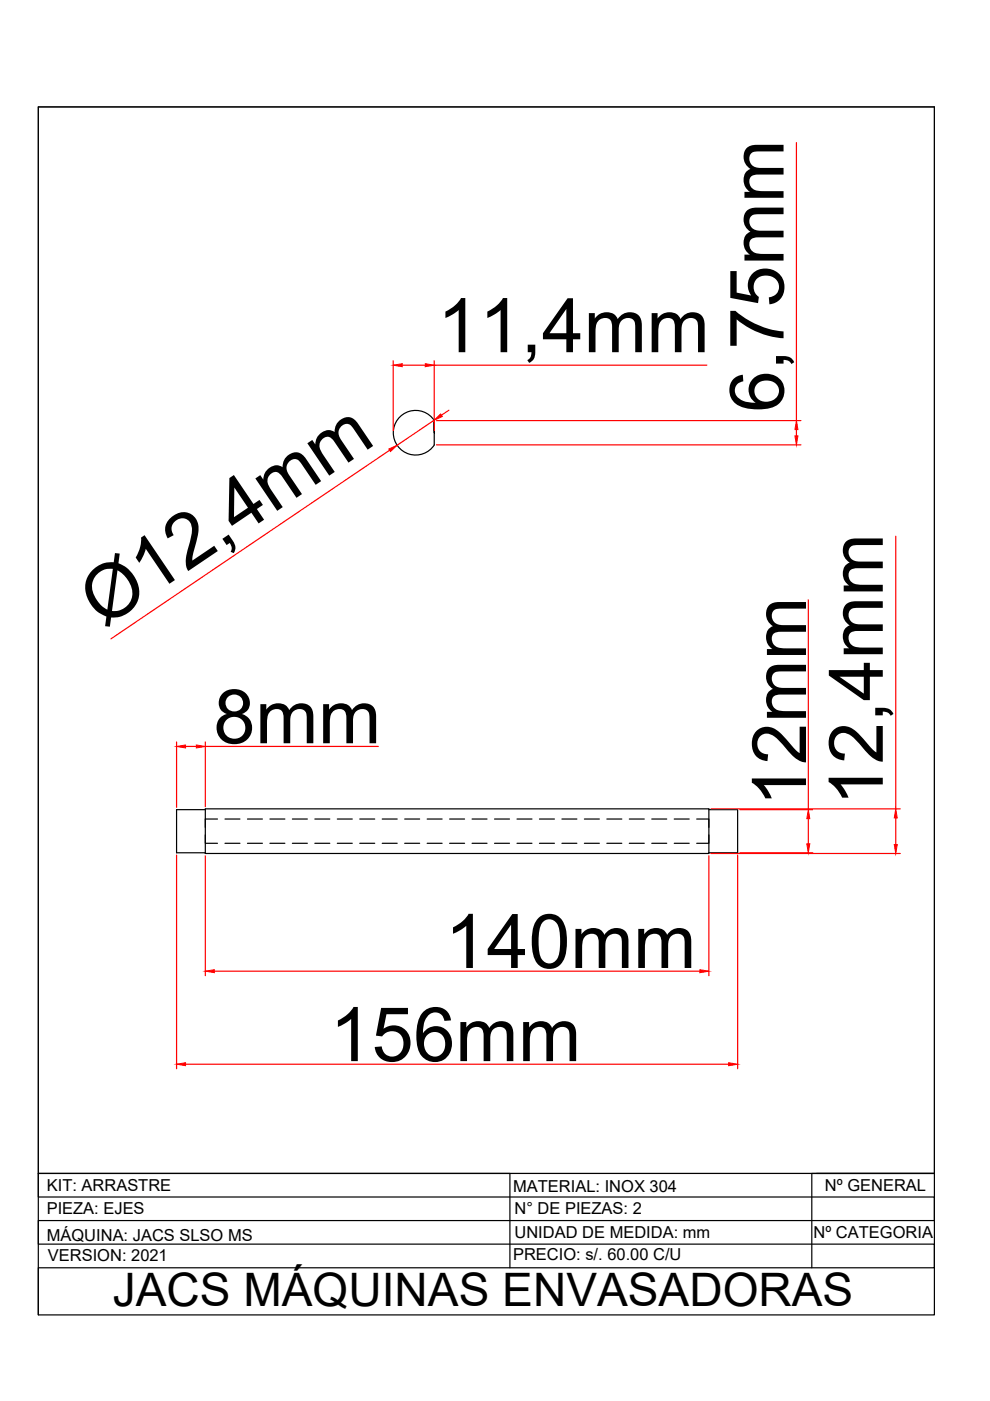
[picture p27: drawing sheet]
<svg xmlns="http://www.w3.org/2000/svg" width="210mm" height="297mm" viewBox="0 0 210 297" stroke-linecap="round" stroke-linejoin="round" font-family="sans-serif">
<defs><g id="words">
<g font-size="16">
<text x="92.7" y="74.7">11,4mm</text>
<text x="166.1" y="87.4" transform="rotate(-90 166.1 87.4)">6,75mm</text>
<text x="21.9" y="133.3" transform="rotate(-34 21.9 133.3)">Ø12,4mm</text>
<text x="45.3" y="157.6">8mm</text>
<text x="170.9" y="171" transform="rotate(-90 170.9 171)">12mm</text>
<text x="187.2" y="170.9" transform="rotate(-90 187.2 170.9)">12,4mm</text>
<text x="94.3" y="205.2">140mm</text>
<text x="69.9" y="225">156mm</text>
</g>
<text font-size="9.8" x="23.9" y="277">JACS MÁQUINAS ENVASADORAS</text>
<g font-size="3.5">
<text x="9.9" y="257.5">PIEZA: EJES</text>
<text x="9.9" y="252.5">KIT: ARRASTRE</text>
<text x="108.8" y="252.6">MATERIAL: INOX 304</text>
<text x="109.1" y="257.5">N° DE PIEZAS: 2</text>
<text x="174.9" y="252.5">Nº GENERAL</text>
<text x="9.9" y="263.1">MÁQUINA: JACS SLSO MS</text>
<text x="109.1" y="262.4">UNIDAD DE MEDIDA: mm</text>
<text x="172.5" y="262.5">Nº CATEGORIA</text>
<text x="10.2" y="267.5">VERSION: 2021</text>
<text x="108.8" y="267.1">PRECIO: s/. 60.00 C/U</text>
</g>
</g></defs>
<!-- layer: 0 -->
<g fill="none" stroke="#000" stroke-width=".25">
<path d="M8.1 22.7h190v256.1h-190zM92.1 89.2a4.7 4.7 0 0 0-7.1-1 4.7 4.7 0 0 0 0 7.1 4.7 4.7 0 0 0 7.1-1v-5.1v2.6M43.5 171.7h-6.1v9.1h6.1v.2h106.8v-.2M43.5 177v1.8h2.6M43.5 173.7h2.6M47.7 173.7h3.2M47.7 178.8h3.2M52.5 173.7h3.1M52.5 178.8h3.1M57.2 173.7h3.2M57.2 178.8h3.2M62 173.7h3.2"/>
<path d="M62 178.8h3.2M66.8 173.7h3.1M66.8 178.8h3.1M71.5 173.7h3.2M71.5 178.8h3.2M76.3 173.7h3.2M76.3 178.8h3.2M81 173.7h3.2M81 178.8h3.2M85.8 173.7h3.2M85.8 178.8h3.2M90.6 173.7h3.1"/>
<path d="M90.6 178.8h3.1M95.3 173.7h3.2M95.3 178.8h3.2M100.1 173.7h3.2M100.1 178.8h3.2M104.9 173.7h3.1M104.9 178.8h3.1M109.6 173.7h3.2M109.6 178.8h3.2M114.4 173.7h3.2M114.4 178.8h3.2M119.1 173.7h3.2"/>
<path d="M119.1 178.8h3.2M123.9 173.7h3.2M123.9 178.8h3.2M128.7 173.7h3.1M128.7 178.8h3.1M133.4 173.7h3.2M133.4 178.8h3.2M138.2 173.7h3.2M138.2 178.8h3.2M143 173.7h3.1M143 178.8h3.1M147.7 173.7h2.6v1.7"/>
<path d="M150.3 177v1.8h-2.6M150.3 171.7v9.1M43.5 180.8v-9.3h106.8v.2h6.1v9.1h-6.1M8.1 248.8h100v20M173.1 248.8h25M198.1 248.8h-190v5h190v5h-190v5h190v5h-190v10M198.1 248.8h-26v20"/>
</g>
<g fill="none" stroke="#f00" stroke-width=".25">
<path d="M168.9 30.2v59M83.4 76.5v14.8M85.3 77.4h4.9M92.1 76.5v14.8M92.1 77.4h57.8M82.6 95.5l-59.1 39.9M92 89.1l-7.8 5.3M92.6 94.3h77.2M92.6 89.2h77.2M95.2 87l-1.6 1M168.9 91.1v1.3M189.9 113.7v57.8"/>
<path d="M171.4 127.2v44.5M37.4 157.3v13.9M39.3 158.3h2.3M43.5 157.3v13.7M43.5 158.3h36.7M150.8 171.5h40.1M156.9 171.7h15.4M171.4 173.6v5.3M189.9 173.4v5.6M37.4 181.3v45.3M43.5 181.4v25.5M150.3 181.4v25.5"/>
<path d="M150.8 181h40.1M156.4 181.3v45.3M156.9 180.8h15.4M45.4 205.9h103M39.3 225.6h115.2"/>
</g>
<g fill="#f00" stroke="#f00" stroke-width=".21">
<path d="M43.5 205.9l1.9-.3v.6z"/>
<path d="M148.4 205.6l1.9 .3-1.9 .3z"/>
<path d="M37.4 225.6l1.9-.3v.7z"/>
<path d="M154.5 225.3l1.9 .3-1.9 .4z"/>
<path d="M37.4 158.3l1.9-.4v.7z"/>
<path d="M41.6 157.9l1.9 .4-1.9 .3z"/>
<path d="M92 89.1l1.4-1.3 .4 .5z"/>
<path d="M82.4 95.2l1.8-.8-1.4 1.3z"/>
<path d="M83.4 77.4l1.9-.3v.6z"/>
<path d="M90.2 77.1l1.9 .3-1.9 .3z"/>
<path d="M168.5 92.4h.7l-.3 1.9z"/>
<path d="M168.9 89.2l.3 1.9h-.7z"/>
<path d="M171.1 178.9h.6l-.3 1.9z"/>
<path d="M171.4 171.7l.3 1.9h-.6z"/>
<path d="M189.6 179h.6l-.3 2z"/>
<path d="M189.9 171.5l.3 1.9h-.6z"/>
</g>
<path d="M8.1 22.7h190v226.1h-190z" fill="none" stroke="#000" stroke-width=".21"/>
<use href="#words"/>
</svg>
